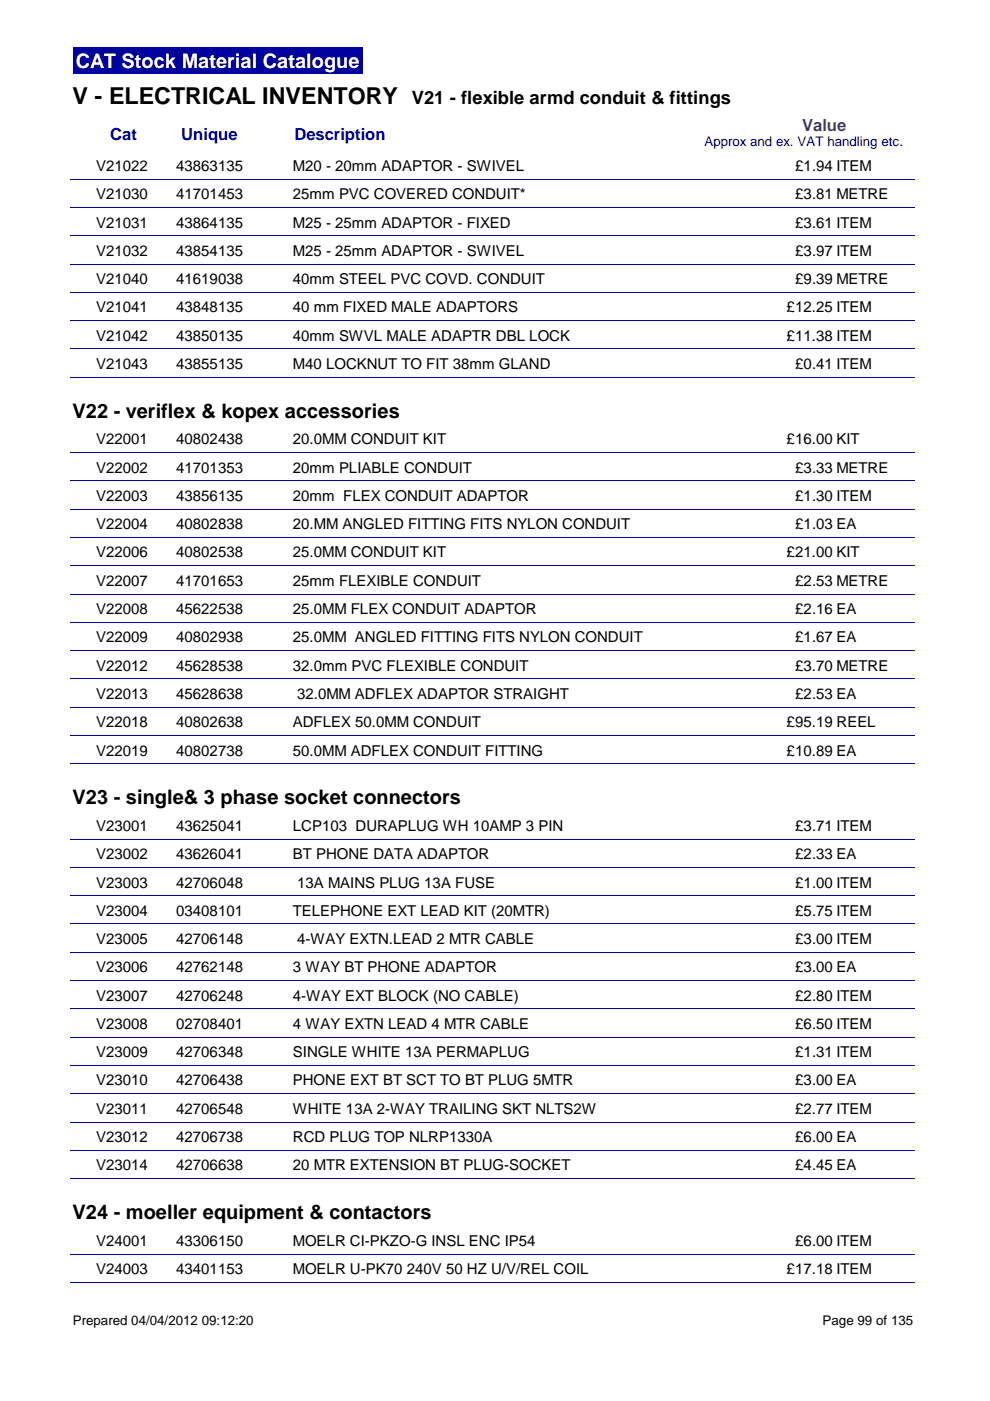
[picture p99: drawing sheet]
<svg xmlns="http://www.w3.org/2000/svg" width="210mm" height="297mm" viewBox="0 0 210 297" stroke-linecap="round" stroke-linejoin="round" font-family="sans-serif">
<defs><g id="words">
<text font-size="4.9" x="15.4" y="22.1">V - ELECTRICAL INVENTORY</text>
<text font-size="4.2" fill="#fff" x="16" y="14.4">CAT Stock Material Catalogue</text>
<g font-size="4.2">
<text x="15.4" y="88.5">V22 - veriflex &amp; kopex accessories</text>
<text x="15.4" y="170.4">V23 - single&amp; 3 phase socket connectors</text>
<text x="15.4" y="258.4">V24 - moeller equipment &amp; contactors</text>
</g>
<text font-size="3.9" x="87.3" y="22.1">V21 - flexible armd conduit &amp; fittings</text>
<g font-size="3.5" fill="#00009e">
<text x="23.4" y="29.7">Cat</text>
<text x="38.4" y="29.8">Unique</text>
<text x="62.4" y="29.8">Description</text>
</g>
<text font-size="3.5" fill="#800080" x="170.1" y="27.7">Value</text>
<g font-size="3.2">
<text x="20.4" y="36.2">V21022</text>
<text x="37.3" y="36.2">43863135</text>
<text x="62.1" y="36.2">M20 - 20mm ADAPTOR - SWIVEL</text>
<text x="168.6" y="36.2">£1.94 ITEM</text>
<text x="20.4" y="42.2">V21030</text>
<text x="37.3" y="42.2">41701453</text>
<text x="62.1" y="42.2">25mm PVC COVERED CONDUIT*</text>
<text x="168.6" y="42.2">£3.81 METRE</text>
<text x="20.4" y="48.3">V21031</text>
<text x="37.3" y="48.3">43864135</text>
<text x="62.1" y="48.3">M25 - 25mm ADAPTOR - FIXED</text>
<text x="168.6" y="48.3">£3.61 ITEM</text>
<text x="20.4" y="54.2">V21032</text>
<text x="37.3" y="54.2">43854135</text>
<text x="62.1" y="54.2">M25 - 25mm ADAPTOR - SWIVEL</text>
<text x="168.6" y="54.2">£3.97 ITEM</text>
<text x="20.4" y="60.2">V21040</text>
<text x="37.3" y="60.2">41619038</text>
<text x="62.1" y="60.2">40mm STEEL PVC COVD. CONDUIT</text>
<text x="168.6" y="60.2">£9.39 METRE</text>
<text x="20.4" y="66.3">V21041</text>
<text x="37.3" y="66.3">43848135</text>
<text x="62.1" y="66.3">40 mm FIXED MALE ADAPTORS</text>
<text x="166.8" y="66.3">£12.25 ITEM</text>
<text x="20.4" y="72.2">V21042</text>
<text x="37.3" y="72.2">43850135</text>
<text x="62.1" y="72.2">40mm SWVL MALE ADAPTR DBL LOCK</text>
<text x="166.8" y="72.2">£11.38 ITEM</text>
<text x="20.4" y="78.2">V21043</text>
<text x="37.3" y="78.2">43855135</text>
<text x="62.1" y="78.2">M40 LOCKNUT TO FIT 38mm GLAND</text>
<text x="168.6" y="78.2">£0.41 ITEM</text>
<text x="20.4" y="94.2">V22001</text>
<text x="37.3" y="94.2">40802438</text>
<text x="62.1" y="94.2">20.0MM CONDUIT KIT</text>
<text x="166.8" y="94.2">£16.00 KIT</text>
<text x="20.4" y="100.2">V22002</text>
<text x="37.3" y="100.2">41701353</text>
<text x="62.1" y="100.2">20mm PLIABLE CONDUIT</text>
<text x="168.6" y="100.2">£3.33 METRE</text>
<text x="20.4" y="106.2">V22003</text>
<text x="37.3" y="106.2">43856135</text>
<text x="62.1" y="106.2">20mm FLEX CONDUIT ADAPTOR</text>
<text x="168.6" y="106.2">£1.30 ITEM</text>
<text x="20.4" y="112.2">V22004</text>
<text x="37.3" y="112.2">40802838</text>
<text x="62.1" y="112.2">20.MM ANGLED FITTING FITS NYLON CONDUIT</text>
<text x="168.6" y="112.2">£1.03 EA</text>
<text x="20.4" y="118.2">V22006</text>
<text x="37.3" y="118.2">40802538</text>
<text x="62.1" y="118.2">25.0MM CONDUIT KIT</text>
<text x="166.8" y="118.2">£21.00 KIT</text>
<text x="20.4" y="124.2">V22007</text>
<text x="37.3" y="124.2">41701653</text>
<text x="62.1" y="124.2">25mm FLEXIBLE CONDUIT</text>
<text x="168.6" y="124.2">£2.53 METRE</text>
<text x="20.4" y="130.2">V22008</text>
<text x="37.3" y="130.2">45622538</text>
<text x="62.1" y="130.2">25.0MM FLEX CONDUIT ADAPTOR</text>
<text x="168.6" y="130.2">£2.16 EA</text>
<text x="20.4" y="136.2">V22009</text>
<text x="37.3" y="136.2">40802938</text>
<text x="62.1" y="136.2">25.0MM ANGLED FITTING FITS NYLON CONDUIT</text>
<text x="168.6" y="136.2">£1.67 EA</text>
<text x="20.4" y="142.2">V22012</text>
<text x="37.3" y="142.2">45628538</text>
<text x="62.1" y="142.2">32.0mm PVC FLEXIBLE CONDUIT</text>
<text x="168.6" y="142.2">£3.70 METRE</text>
<text x="20.4" y="148.2">V22013</text>
<text x="37.3" y="148.2">45628638</text>
<text x="63" y="148.2">32.0MM ADFLEX ADAPTOR STRAIGHT</text>
<text x="168.6" y="148.2">£2.53 EA</text>
<text x="20.4" y="154.2">V22018</text>
<text x="37.3" y="154.2">40802638</text>
<text x="62.1" y="154.2">ADFLEX 50.0MM CONDUIT</text>
<text x="166.8" y="154.2">£95.19 REEL</text>
<text x="20.4" y="160.2">V22019</text>
<text x="37.3" y="160.2">40802738</text>
<text x="62.1" y="160.2">50.0MM ADFLEX CONDUIT FITTING</text>
<text x="166.8" y="160.2">£10.89 EA</text>
<text x="20.4" y="176.1">V23001</text>
<text x="37.3" y="176.1">43625041</text>
<text x="62.1" y="176.1">LCP103 DURAPLUG WH 10AMP 3 PIN</text>
<text x="168.6" y="176.1">£3.71 ITEM</text>
<text x="20.4" y="182.2">V23002</text>
<text x="37.3" y="182.2">43626041</text>
<text x="62.1" y="182.2">BT PHONE DATA ADAPTOR</text>
<text x="168.6" y="182.2">£2.33 EA</text>
<text x="20.4" y="188.2">V23003</text>
<text x="37.3" y="188.2">42706048</text>
<text x="63" y="188.2">13A MAINS PLUG 13A FUSE</text>
<text x="168.6" y="188.2">£1.00 ITEM</text>
<text x="20.4" y="194.1">V23004</text>
<text x="37.3" y="194.1">03408101</text>
<text x="62.1" y="194.1">TELEPHONE EXT LEAD KIT (20MTR)</text>
<text x="168.6" y="194.1">£5.75 ITEM</text>
<text x="20.4" y="200.2">V23005</text>
<text x="37.3" y="200.2">42706148</text>
<text x="63" y="200.2">4-WAY EXTN.LEAD 2 MTR CABLE</text>
<text x="168.6" y="200.2">£3.00 ITEM</text>
<text x="20.4" y="206.2">V23006</text>
<text x="37.3" y="206.2">42762148</text>
<text x="62.1" y="206.2">3 WAY BT PHONE ADAPTOR</text>
<text x="168.6" y="206.2">£3.00 EA</text>
<text x="20.4" y="212.1">V23007</text>
<text x="37.3" y="212.1">42706248</text>
<text x="62.1" y="212.1">4-WAY EXT BLOCK (NO CABLE)</text>
<text x="168.6" y="212.1">£2.80 ITEM</text>
<text x="20.4" y="218.1">V23008</text>
<text x="37.3" y="218.1">02708401</text>
<text x="62.1" y="218.1">4 WAY EXTN LEAD 4 MTR CABLE</text>
<text x="168.6" y="218.1">£6.50 ITEM</text>
<text x="20.4" y="224.2">V23009</text>
<text x="37.3" y="224.2">42706348</text>
<text x="62.1" y="224.2">SINGLE WHITE 13A PERMAPLUG</text>
<text x="168.6" y="224.2">£1.31 ITEM</text>
<text x="20.4" y="230.1">V23010</text>
<text x="37.3" y="230.1">42706438</text>
<text x="62.1" y="230.1">PHONE EXT BT SCT TO BT PLUG 5MTR</text>
<text x="168.6" y="230.1">£3.00 EA</text>
<text x="20.4" y="236.1">V23011</text>
<text x="37.3" y="236.1">42706548</text>
<text x="62.1" y="236.1">WHITE 13A 2-WAY TRAILING SKT NLTS2W</text>
<text x="168.6" y="236.1">£2.77 ITEM</text>
<text x="20.4" y="242.1">V23012</text>
<text x="37.3" y="242.1">42706738</text>
<text x="62.1" y="242.1">RCD PLUG TOP NLRP1330A</text>
<text x="168.6" y="242.1">£6.00 EA</text>
<text x="20.4" y="248.1">V23014</text>
<text x="37.3" y="248.1">42706638</text>
<text x="62.1" y="248.1">20 MTR EXTENSION BT PLUG-SOCKET</text>
<text x="168.6" y="248.1">£4.45 EA</text>
<text x="20.4" y="264.1">V24001</text>
<text x="37.3" y="264.1">43306150</text>
<text x="62.1" y="264.1">MOELR CI-PKZO-G INSL ENC IP54</text>
<text x="168.6" y="264.1">£6.00 ITEM</text>
<text x="20.4" y="270.1">V24003</text>
<text x="37.3" y="270.1">43401153</text>
<text x="62.1" y="270.1">MOELR U-PK70 240V 50 HZ U/V/REL COIL</text>
<text x="166.8" y="270.1">£17.18 ITEM</text>
</g>
<text font-size="2.8" fill="#00009e" x="149.4" y="30.9">Approx and ex. VAT handling etc.</text>
<g font-size="2.8">
<text x="15.4" y="281">Prepared 04/04/2012 09:12:20</text>
<text x="174.4" y="281">Page 99 of 135</text>
</g>
</g></defs>
<path d="M15.4 10h61.4v5.6h-61.4z" fill="#00009e"/>
<g fill="none" stroke="#00009e" stroke-width=".21">
<path d="M15 38h179M15 44h179M15 50h179M15 56h179M15 62h179M15 68h179M15 74h179M15 80h179M15 96h179M15 102h179M15 108h179M15 113.9h179"/>
<path d="M15 120h179M15 126h179M15 131.9h179M15 137.9h179M15 144h179M15 149.9h179M15 155.9h179M15 161.9h179M15 177.9h179M15 183.9h179M15 189.9h179M15 195.9h179"/>
<path d="M15 201.9h179M15 207.9h179M15 213.9h179M15 219.9h179M15 225.9h179M15 231.9h179M15 237.9h179M15 243.9h179M15 249.9h179M15 265.9h179M15 271.8h179"/>
</g>
<use href="#words"/>
</svg>
